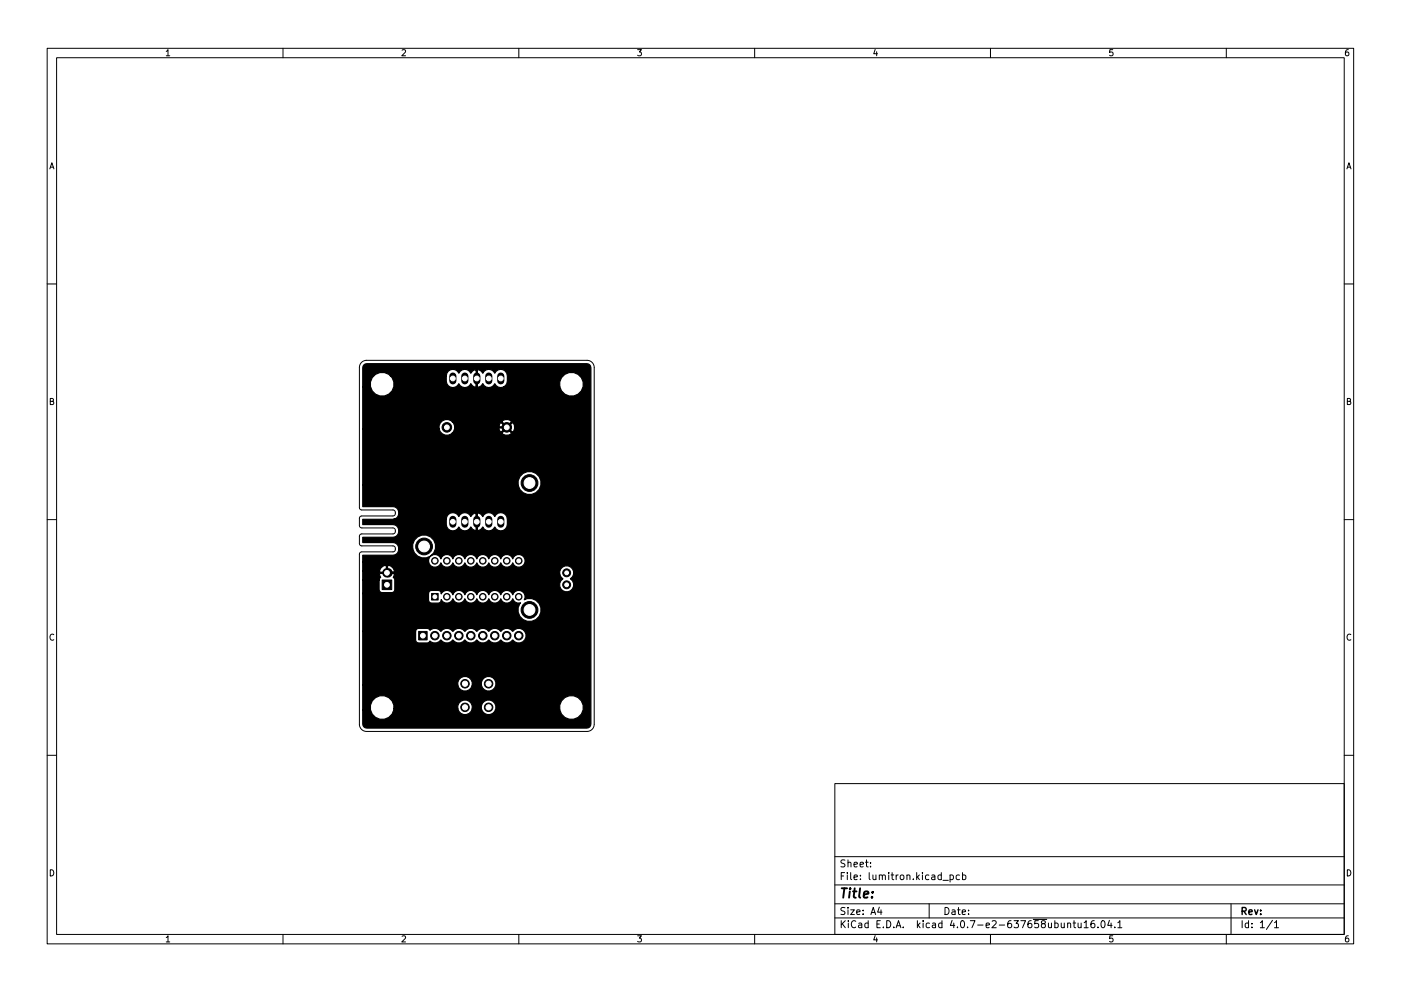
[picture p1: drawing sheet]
<svg xmlns="http://www.w3.org/2000/svg" width="297mm" height="210mm" viewBox="0 0 297 210" stroke-linecap="round" stroke-linejoin="round" font-family="sans-serif">
<g fill="none" stroke="#000" stroke-width=".21">
<path d="M10 10.2h277v190.1h-277zM12 12.2h273v186.1h-273zM35.2 10.9l.4-.4v1.3M35.2 11.8h.8M60 10.2v2M85.2 10.7l.5-.2 .3 .4-.8 .9h.8M110 10.2v2M135.2 10.5h.8l-.4 .5 .3 .2v.5l-.2 .1-.5-.1M160 10.2v2M185.6 10.5l-.4 .9h.9M185.9 11v.8M210 10.2v2"/>
<path d="M235.9 10.5h-.6l-.1 .7 .7-.1v.6l-.2 .1-.5-.1M260 10.2v2M285.9 10.5l-.4 .1-.2 .2-.1 .8 .3 .2 .4-.1v-.6l-.4-.1-.3 .3M10.6 35.8l.4-1.3 .4 1.3M10.7 35.5h.6M285.6 35.8l.4-1.3 .4 1.3M285.7 35.5h.6M10 60.2h2M76.6 76.9l.5-.3 .6-.2h46.8a1.52 1.52 0 0 1 1.5 1.6v75.7a1.52 1.52 0 0 1-1.5 1.5h-46.8a1.52 1.52 0 0 1-1.5-1.5v-36.2l.5-.4h6.7l.3-.2 .1-.3v-.5l-.4-.3h-6.7l-.5-.4v-1.7l.3-.4h6.9l.3-.2 .1-.3v-.5l-.4-.3h-6.7l-.5-.4v-1.7l.3-.4h6.9l.3-.2 .1-.3v-.5l-.4-.3h-6.7l-.5-.4v-29.8l.1-.7zM285 60.2h2M10.7 85.2l.5-.1 .1-.4-.6-.2v1.3h.5l.2-.4-.3-.2M285.7 85.2l.5-.1 .1-.4-.6-.2v1.3h.5l.2-.4-.3-.2"/>
<path d="M10 110.2h2M285 110.2h2M11.4 134.7a.58 .58 0 0 0-.8 .5 .58 .58 0 0 0 .8 .5M286.4 134.7a.58 .58 0 0 0-.8 .5 .58 .58 0 0 0 .8 .5M10 160.2h2M177 166.3h108v32h-108zM285 160.2h2M10.7 184.5a.66 .66 0 0 1 .7 .7 .66 .66 0 0 1-.7 .6zM35.2 198.9l.4-.4v1.3M35.2 199.8h.8M60 198.3v2M85.2 198.7l.5-.2 .3 .4-.8 .9h.8"/>
<path d="M110 198.3v2M135.2 198.5h.8l-.4 .5 .3 .2v.5l-.2 .1-.5-.1M160 198.3v2M177 194.8h108M177 191.8h108M177 187.8h108M177 181.8h108M178.4 195.3v1.5M178.4 185.8h.5M178.6 196l.6 .8M179.1 185.1h-.7v1.5M179.1 192.6l-.5-.1-.2 .2v.4l.6 .3 .1 .3-.2 .3h-.6"/>
<path d="M179.1 182.5l-.5-.1-.2 .2v.4l.6 .3 .1 .3-.2 .3h-.6M179.2 195.3l-.8 .9M179.6 185.1v.2M179.6 185.6v1M179.8 192.5v.2M179.8 183.1l.2-.2 .4 .1v.9M179.8 182.4v1.5M179.8 193v1M179.9 195.3v.2M179.9 195.8v1M180.4 193h.7l-.7 1h.7M180.4 185.1v1.3l.2 .2"/>
<path d="M181.1 186.1l.7-.1-.1-.3-.4-.1-.2 .2v.8h.6M181.1 183.4l.7-.1-.1-.3-.4-.1-.2 .2v.8h.6M181.4 195.5a.71 .71 0 0 0-1 .5 .71 .71 0 0 0 .7 .8l.3-.1M181.6 193.5l.8-.1-.1-.3-.4-.1-.3 .2 .1 .8h.6M182.1 195.9h.5l.1 .9M182.4 183.4l.7-.1-.1-.3-.4-.1-.2 .2v.8h.6M182.4 186.5v.1M182.4 185.7v.1M182.7 196.2l-.5 .1-.2 .2 .2 .3h.5M183 193.9v.1M183 193.1v.1M183.5 182.9h.6"/>
<path d="M183.7 182.4v1.3l.4 .2M184.1 195.9l-.5-.1-.2 .3 .1 .7h.6M184.1 195.3v1.5M184.3 185.1v1.3l.2 .2M184.6 183.8v.1M184.6 183v.1M184.6 194l.5-1.5 .5 1.5M184.8 193.6h.7M185.1 185.6v1h.4l.2-.1M185.6 198.5l-.4 .9h.9M185.7 185.6v1M185.9 199v.8"/>
<path d="M185.9 196h.5M186.4 192.5l-.3 1h.9M186.4 185.8l.2-.2 .4 .1 .1 .9M186.4 185.6v1M186.6 195.3h-.7v1.5h.7M186.8 193v1M187.1 185.8l.2-.2 .3 .1 .1 .9M187.3 196.7v.1M188 195.3a.76 .76 0 0 1 .9 .8 .76 .76 0 0 1-.9 .7zM188.4 185.1v.2M188.4 185.6v1M188.9 185.6h.6"/>
<path d="M189.1 185.1v1.3l.4 .2M189.5 196.7v.1M190 196.8l.5-1.5 .5 1.5M190 185.6v1M190.1 196.4h.8M190.4 185.6l-.4 .3M191 185.7l.4-.1 .2 .3v.4l-.2 .3h-.4l-.1-.3zM191.5 196.7v.1M192.3 185.8l.2-.2 .4 .1v.9M192.3 185.6v1M193.6 186.5v.1M194.4 185.1v1.5"/>
<path d="M194.5 195.3v1.5M194.5 186.1l.4 .5M194.6 196.3l.5 .5M194.9 185.6l-.5 .6M195.1 195.8l-.6 .6M195.6 185.1v.2M195.6 185.6v1M195.7 195.3v.2M195.7 195.8v1M196.9 185.7l-.4-.1-.3 .3 .2 .7h.5M197 191.8v3M197.1 195.9l-.5-.1-.2 .3 .1 .7h.6"/>
<path d="M197.6 185.7h.5l.1 .9M197.7 195.9h.6l.1 .9M198.2 186l-.5 .1-.2 .2 .2 .3h.5M198.4 196.2l-.5 .1-.3 .2 .3 .3h.5M199.6 185.7l-.5-.1-.2 .3 .1 .7h.6M199.6 185.1v1.5M199.7 195.9l-.4-.1-.3 .3 .1 .7h.6M199.7 195.3v1.5M199.9 186.8h1.2M200.4 192.5a.76 .76 0 0 1 .8 .8 .76 .76 0 0 1-.8 .7zM201.4 185.7l.5-.1 .2 .3-.1 .7h-.6M201.4 185.6v1.5"/>
<path d="M201.9 193.1h.5l.1 .9M201.9 195.3l-.4 1h.9M202.2 195.8v1M202.5 193.4l-.5 .1-.2 .2 .2 .3h.5M203 196.7v.1M203 193h.6M203.2 192.5v1.3l.4 .2M203.4 185.7l-.4-.1-.3 .3 .2 .7h.5M203.9 195.4l.1-.1a.8 .8 0 0 1 .5 .8 .8 .8 0 0 1-.5 .7 1 1 0 0 1-.1-1.4zM204 193.5l.7-.1-.1-.3-.4-.1-.2 .2 .1 .8h.5M204.1 185.7l.4-.1 .3 .3-.2 .7h-.5M204.1 185.1v1.5"/>
<path d="M205.1 196.7v.1M205.4 193.9v.1M205.4 193.1v.1M205.7 195.3h1l-.6 1.5M207.3 196.3h1.1M209.1 196.3l.7-.1-.1-.3-.4-.1-.2 .2v.8h.6M210 198.3v2M210.4 195.5l.5-.2 .3 .5-.9 1h.9M211.9 196.3h1.1M214.4 195.3l-.5 .1a1.01 1.01 0 0 0 0 1.4l.5-.1 .1-.5-.3-.3h-.3l-.3 .3M215 195.3h.9l-.5 .6 .5 .1v.7l-.3 .1-.6-.1M216.4 195.3h1l-.6 1.5"/>
<path d="M218.6 195.3l-.4 .1a1.01 1.01 0 0 0 0 1.4l.5-.1 .1-.5-.3-.3h-.3l-.3 .3M219.1 195.1h2.8M220.1 195.3h-.7v.7l.2-.1 .5 .1 .1 .2-.1 .5-.2 .1-.5-.1M221.1 196l-.3-.3 .1-.2 .2-.2 .4 .1 .1 .4-.7 .2-.1 .3 .1 .4 .2 .1h.4l.1-.3v-.4l-.2-.1M222.3 195.8l.1 1h.3l.2-.1M222.9 195.8v1M223.6 195.9l.5-.1 .3 .3-.2 .7h-.6M223.6 195.3v1.5M225 195.8l.1 1h.3l.2-.1M225.6 195.8v1M226.4 196l.2-.2 .3 .1 .1 .9M226.4 195.8v1"/>
<path d="M227.5 195.8h.6M227.7 195.3v1.3l.4 .2M228.6 195.8v1h.4l.2-.1M229.2 195.8v1M229.9 195.8l.4-.5v1.5M229.9 196.8h.8M232 195.3l-.4 .1a1.01 1.01 0 0 0 0 1.4l.5-.1v-.5l-.2-.3h-.3l-.3 .3M232.8 196.7v.1M233.6 195.4l.2-.1a.8 .8 0 0 1 .5 .8 .8 .8 0 0 1-.5 .7 1 1 0 0 1-.2-1.4zM235.2 195.3l-.3 1h.9M235.6 195.8v1M235.9 198.5h-.6l-.1 .7 .7-.1v.6l-.2 .1-.5-.1"/>
<path d="M236.4 196.7v.1M237 195.8l.4-.5v1.5M237 196.8h.9M260 198.3v2M261 191.8v6.5M263.4 195.3v1.5M264.7 195.9l-.4-.1-.3 .3 .1 .7h.6M264.7 195.3v1.5M265.4 196.7v.1M265.4 195.9v.1M267.2 195.8l.4-.5v1.5M267.2 196.8h.9"/>
<path d="M269.8 195.3l-1.3 1.9M270.2 195.8l.4-.5v1.5M270.2 196.8h.9M285.7 184.5a.66 .66 0 0 1 .7 .7 .66 .66 0 0 1-.7 .6zM285.9 198.5l-.4 .1-.2 .3-.1 .7 .3 .2 .4-.1v-.6l-.4-.1-.3 .3"/>
</g>
<path d="M263.4 193.3l.7-.1 .1-.2-.1-.3-.7-.2v1.5M263.7 193.3l.5 .7M264.8 193.5l.7-.1-.1-.3-.4-.1-.2 .2 .1 .8h.5M266 193l.4 1 .3-1M267.3 193.9v.1M267.3 193.1v.1" fill="none" stroke="#000" stroke-width=".3"/>
<path d="M178.5 188.5h1.1M179 188.5l-.2 2M180.2 189.1l-.2 1.4M180.3 188.5l-.1 .2M180.8 189.1h.8M181.2 188.5l-.2 1.7 .1 .2 .3 .1M182.4 188.5l-.3 1.7 .3 .3M183.1 189.8l1-.2v-.4h-.8l-.2 1 .2 .3 .6-.1M184.9 190.3v.2M185 189.2v.2" fill="none" stroke="#000" stroke-width=".4"/>
<g fill="#000" stroke="#000" stroke-width=".21">
<path d="M81 123.1h2.1v2h-2.1zM88.8 134h1.8v1.8h-1.8zM91.5 125.9h1.4v1.4h-1.4z"/>
<circle cx="94.7" cy="90.7" r="1.02"/>
<circle cx="107.4" cy="90.7" r="1.02"/>
<circle cx="89.9" cy="115.9" r="1.78"/>
<circle cx="92.2" cy="119" r=".7"/>
<circle cx="94.7" cy="119" r=".7"/>
<circle cx="97.3" cy="119" r=".7"/>
<circle cx="99.8" cy="119" r=".7"/>
<circle cx="102.4" cy="119" r=".7"/>
<circle cx="104.9" cy="119" r=".7"/>
<circle cx="107.4" cy="119" r=".7"/>
<circle cx="110" cy="119" r=".7"/>
<circle cx="112.3" cy="102.5" r="1.78"/>
<circle cx="92.2" cy="134.9" r=".9"/>
<circle cx="94.7" cy="126.6" r=".7"/>
<circle cx="94.7" cy="134.9" r=".9"/>
<circle cx="97.3" cy="126.6" r=".7"/>
<circle cx="97.3" cy="134.9" r=".9"/>
<circle cx="99.8" cy="126.6" r=".7"/>
<circle cx="99.8" cy="134.9" r=".9"/>
<circle cx="102.4" cy="126.6" r=".7"/>
<circle cx="102.4" cy="134.9" r=".9"/>
<circle cx="104.9" cy="126.6" r=".7"/>
<circle cx="104.9" cy="134.9" r=".9"/>
<circle cx="107.4" cy="126.6" r=".7"/>
<circle cx="107.4" cy="134.9" r=".9"/>
<circle cx="110" cy="126.6" r=".7"/>
<circle cx="110" cy="134.9" r=".9"/>
<circle cx="112.3" cy="129.4" r="1.78"/>
<circle cx="120.1" cy="124.1" r=".84"/>
<circle cx="120.1" cy="121.5" r=".84"/>
<circle cx="98.6" cy="145.1" r=".9"/>
<circle cx="98.6" cy="150.1" r=".9"/>
<circle cx="103.6" cy="145.1" r=".9"/>
<circle cx="103.6" cy="150.1" r=".9"/>
</g>
<circle cx="82" cy="121.5" r="1.02" fill="#000"/>
<path d="M96 79.8v1M98.6 79.8v1M101.1 79.8v1M103.6 79.8v1M106.2 79.8v1M96 110.2v1M98.6 110.2v1M101.1 110.2v1M103.6 110.2v1M106.2 110.2v1" fill="none" stroke="#000" stroke-width="1.5"/>
<path d="M101.1 90.7h6.3M101.1 80.3v30.4M101.1 107.4h-9.2l-6.6 6.6v6.4l-1.1 1.1h-2.2" fill="none" stroke="#000" stroke-width=".51"/>
<path d="M77.2 77.4l.6-.2h46.6h.4l.4 .5 .1 75.9a.85 .85 0 0 1-.9 .9l-47-.1-.4-.4-.1-.4v-3h1.6l.4 .9a2.51 2.51 0 0 0 2.7 1.1 2.51 2.51 0 0 0 1.9-2.2h13.6l.2 .5a1.56 1.56 0 0 0 1.6 .7 1.56 1.56 0 0 0 1.2-1.2h2l.2 .5a1.54 1.54 0 0 0 1.5 .7 1.54 1.54 0 0 0 1.2-1h13.7l.3 .9a2.53 2.53 0 0 0 4.3 0 2.53 2.53 0 0 0-1.6-3.9 2.53 2.53 0 0 0-3 3h-13.7l.1-.2a1.57 1.57 0 0 0-1.5-1.9 1.57 1.57 0 0 0-1.5 1.9h-2v-.6a1.57 1.57 0 0 0-1.8-1.3 1.57 1.57 0 0 0-1.2 1.9h-13.6v-.8a2.53 2.53 0 0 0-3-2 2.53 2.53 0 0 0-2 3h-1.6v-5.2h20.2l.2 .5a1.56 1.56 0 0 0 1.6 .7 1.56 1.56 0 0 0 1.2-1.2h2l.2 .5a1.57 1.57 0 0 0 2.6 0 1.57 1.57 0 0 0-1-2.4 1.57 1.57 0 0 0-1.8 1.9h-2v-.6a1.57 1.57 0 0 0-1.8-1.3 1.57 1.57 0 0 0-1.2 1.9h-20.2v-11.4h11.2v1.8a.65 .65 0 0 0 .7 .6h1.8l.4-.2 .2-.2 .1 .2a1.55 1.55 0 0 0 2.2-.4 1.55 1.55 0 0 0 2.5 0 1.55 1.55 0 0 0 2.6 0 1.55 1.55 0 0 0 2.5 0 1.55 1.55 0 0 0 2.5 0 1.55 1.55 0 0 0 2.6 0 1.55 1.55 0 0 0 2.5 0 1.56 1.56 0 0 0 2.3 .2 1.56 1.56 0 0 0 0-2.3 1.56 1.56 0 0 0-2.3 .3 1.55 1.55 0 0 0-2.5 0 1.55 1.55 0 0 0-2.6 0 1.55 1.55 0 0 0-2.5 0 1.55 1.55 0 0 0-2.5 0 1.55 1.55 0 0 0-2.6 0 1.55 1.55 0 0 0-2.5 0 1.51 1.51 0 0 0-2.3-.3l-.6-.4h-1.8l-.5 .2-.2 .5h-11.2v-8.1h14v1.4l.1 .5 .5 .2h1.4a.66 .66 0 0 0 .6-.8 1.32 1.32 0 0 0 1.3 .8 1.32 1.32 0 0 0 1.2-1 1.33 1.33 0 0 0 1.3 1 1.33 1.33 0 0 0 1.3-1 1.33 1.33 0 0 0 1.2 1 1.33 1.33 0 0 0 1.3-1 1.33 1.33 0 0 0 1.3 1 1.33 1.33 0 0 0 1.2-1 1.33 1.33 0 0 0 1.3 1 1.33 1.33 0 0 0 1.3-1 1.33 1.33 0 0 0 1.2 1 1.33 1.33 0 0 0 1.3-1 1.29 1.29 0 0 0 1.7 .9 2.44 2.44 0 0 0 1.2 3.9 2.44 2.44 0 0 0 3.1-2.6 2.44 2.44 0 0 0-3.5-1.9 1.34 1.34 0 0 0-.7-1.9 1.34 1.34 0 0 0-1.8 .8 1.33 1.33 0 0 0-1.3-.9 1.33 1.33 0 0 0-1.2 .9 1.33 1.33 0 0 0-1.3-.9 1.33 1.33 0 0 0-1.3 .9 1.33 1.33 0 0 0-1.2-.9 1.33 1.33 0 0 0-1.3 .9 1.33 1.33 0 0 0-1.3-.9 1.33 1.33 0 0 0-1.2 .9 1.33 1.33 0 0 0-1.3-.9 1.33 1.33 0 0 0-1.3 .9 1.32 1.32 0 0 0-1.2-.9 1.32 1.32 0 0 0-1.3 .7v-.3l-.3-.4h-1.7a.65 .65 0 0 0-.6 .6h-14v-2.8h3.5v2a.65 .65 0 0 0 .6 .6h2.1l.6-.4v-2.2l-.3-.6 .2-.7h35.1l.2 .6 .5 .4a1.5 1.5 0 0 0-.4 2.3 1.5 1.5 0 0 0 2.3 0 1.5 1.5 0 0 0-.4-2.3 1.5 1.5 0 0 0-.2-2.6 1.5 1.5 0 0 0-2 1.6h-35.1l-.1-.1h-2.9l-.2 .2 .3 .6-.3 .6h-3.5v-1.9h3.5l.2 .2h1.3v-1.4h.3v1.4h1.3a1.23 1.23 0 0 0-1.6-1.4 1.24 1.24 0 0 0-1.5 1.2h-3.5v-1.9h14l.2 .4a1.34 1.34 0 0 0 1.3 .6 1.34 1.34 0 0 0 1.1-.9 1.33 1.33 0 0 0 1.2 1 1.33 1.33 0 0 0 1.3-1 1.33 1.33 0 0 0 1.3 1 1.33 1.33 0 0 0 1.3-1 1.33 1.33 0 0 0 1.2 1 1.33 1.33 0 0 0 1.3-1 1.33 1.33 0 0 0 1.3 1 1.33 1.33 0 0 0 1.2-1 1.33 1.33 0 0 0 1.3 1 1.33 1.33 0 0 0 1.3-1 1.33 1.33 0 0 0 1.2 1 1.33 1.33 0 0 0 1.3-1 1.35 1.35 0 0 0 2.1 .7 1.35 1.35 0 0 0 0-2.2 1.35 1.35 0 0 0-2.1 .7 1.33 1.33 0 0 0-1.3-1 1.33 1.33 0 0 0-1.2 1 1.33 1.33 0 0 0-1.3-1 1.33 1.33 0 0 0-1.3 1 1.33 1.33 0 0 0-1.2-1 1.33 1.33 0 0 0-1.3 1 1.33 1.33 0 0 0-1.3-1 1.33 1.33 0 0 0-1.2 1 1.33 1.33 0 0 0-1.3-1 1.33 1.33 0 0 0-1.3 1 1.33 1.33 0 0 0-1.3-1 1.33 1.33 0 0 0-1.2 1 1.35 1.35 0 0 0-1.7-.9 1.35 1.35 0 0 0-.9 1.6h-14v-1.5h6.6l.8-.5 .2-.9h3l.4 .9a2.46 2.46 0 0 0 4.1 0 2.46 2.46 0 0 0-1.6-3.8 2.46 2.46 0 0 0-2.9 2.9h-3v-.2a1.22 1.22 0 0 0-1.2-1.1h-6.4v-1.1h6.5a1.35 1.35 0 0 0 1.1-1.4 1.35 1.35 0 0 0-1.2-1.3h-6.4v-1.1h17.7v1a1.39 1.39 0 0 0 1.1 1.4 1.39 1.39 0 0 0 1.6-.8 1.39 1.39 0 0 0 1.3 .8 1.39 1.39 0 0 0 1.2-.8l.4 .5 .5 .3 .3-.2v-3.4h.2v3.4l.2 .2 .6-.3 .4-.5 .2 .4a1.39 1.39 0 0 0 2.3-.4 1.39 1.39 0 0 0 1.6 .8 1.39 1.39 0 0 0 1.1-1.4 1.92 1.92 0 0 0-.9-2.3 1.38 1.38 0 0 0-1.8 .7 1.39 1.39 0 0 0-1.3-.8 1.39 1.39 0 0 0-1.2 .8l-.4-.5-.6-.3-.2 .2-.5-.1-.5 .2-.4 .5-.3-.4a1.39 1.39 0 0 0-2.2 .4 1.39 1.39 0 0 0-1.6-.8 1.39 1.39 0 0 0-1.1 1.4h-11.1l.1-.1a1.37 1.37 0 0 0 .9-1.4 1.37 1.37 0 0 0-1.2-1.2h-6.4v-4.5h33l.3 .8a2.46 2.46 0 0 0 4.1 .1 2.46 2.46 0 0 0-1.6-3.8 2.46 2.46 0 0 0-2.8 2.9h-33v-12h16.2l.2 .6a1.64 1.64 0 0 0 2.6 .2h10.6l.1 .3a1.28 1.28 0 0 0 1.8-.3l-1-.9-.9 .9h-10.6l.5-.8v-.6h9.4v.7l.2 .5 .3 .1 1-1h.3l1 1 .3-.1a1.28 1.28 0 0 0-.3-1.9l-1 1h-.3l-1-1-.3 .1-.2 .6h-9.4l-.5-.9h10.6l.9 1 1-1a1.18 1.18 0 0 0-1.9 0h-10.6l-.2-.2a1.68 1.68 0 0 0-1.9 0 1.68 1.68 0 0 0-.7 1.7h-16.2v-9h1.6l.4 .9a2.51 2.51 0 0 0 3.7 .6 2.51 2.51 0 0 0 .2-3.7h11.8v1a1.39 1.39 0 0 0 1.1 1.4 1.39 1.39 0 0 0 1.6-.8 1.39 1.39 0 0 0 1.3 .8 1.39 1.39 0 0 0 1.2-.8l.4 .5 .5 .3 .3-.2v-3.4h.2v3.4l.2 .2 .6-.3 .4-.5 .2 .4a1.39 1.39 0 0 0 2.3-.4 1.35 1.35 0 0 0 2 .6h11.8l.3 .9a2.53 2.53 0 0 0 4.3 0 2.53 2.53 0 0 0-1.6-3.9 2.53 2.53 0 0 0-3 3h-11.8l.3-.2a2.41 2.41 0 0 0-.5-3.3 1.38 1.38 0 0 0-1.8 .7 1.39 1.39 0 0 0-1.3-.8 1.39 1.39 0 0 0-1.2 .8l-.4-.5-.6-.3-.2 .2-.5-.2-.5 .3-.4 .5-.3-.4a1.39 1.39 0 0 0-2.2 .4 1.39 1.39 0 0 0-1.6-.8 1.39 1.39 0 0 0-1.1 1.4h-11.8l-.4-.4a2.53 2.53 0 0 0-2.8 0 2.53 2.53 0 0 0-1.1 2.6h-1.6v-4z" fill="#000" stroke="#000" stroke-width=".25"/>
<g fill="#fff" stroke="#fff" stroke-width=".21">
<circle cx="82" cy="124.1" r=".51"/>
<circle cx="82" cy="121.5" r=".51"/>
<circle cx="89.7" cy="134.9" r=".5"/>
<circle cx="92.2" cy="134.9" r=".5"/>
<circle cx="94.7" cy="134.9" r=".5"/>
<circle cx="97.3" cy="134.9" r=".5"/>
<circle cx="99.8" cy="134.9" r=".5"/>
<circle cx="102.4" cy="134.9" r=".5"/>
<circle cx="104.9" cy="134.9" r=".5"/>
<circle cx="107.4" cy="134.9" r=".5"/>
<circle cx="110" cy="134.9" r=".5"/>
<circle cx="92.2" cy="126.6" r=".41"/>
<circle cx="94.7" cy="126.6" r=".41"/>
<circle cx="97.3" cy="126.6" r=".41"/>
<circle cx="99.8" cy="126.6" r=".41"/>
<circle cx="102.4" cy="126.6" r=".41"/>
<circle cx="104.9" cy="126.6" r=".41"/>
<circle cx="107.4" cy="126.6" r=".41"/>
<circle cx="110" cy="126.6" r=".41"/>
<circle cx="110" cy="119" r=".41"/>
<circle cx="107.4" cy="119" r=".41"/>
<circle cx="104.9" cy="119" r=".41"/>
<circle cx="102.4" cy="119" r=".41"/>
<circle cx="99.8" cy="119" r=".41"/>
<circle cx="97.3" cy="119" r=".41"/>
<circle cx="94.7" cy="119" r=".41"/>
<circle cx="92.2" cy="119" r=".41"/>
<circle cx="96" cy="110.7" r=".51"/>
<circle cx="98.6" cy="110.7" r=".51"/>
<circle cx="101.1" cy="110.7" r=".51"/>
<circle cx="103.6" cy="110.7" r=".51"/>
<circle cx="106.2" cy="110.7" r=".51"/>
<circle cx="106.2" cy="80.3" r=".51"/>
<circle cx="103.6" cy="80.3" r=".51"/>
<circle cx="101.1" cy="80.3" r=".51"/>
<circle cx="98.6" cy="80.3" r=".51"/>
<circle cx="96" cy="80.3" r=".51"/>
<circle cx="81" cy="150.1" r="1.85"/>
<circle cx="121.2" cy="150.1" r="1.85"/>
<circle cx="81" cy="81.5" r="1.85"/>
<circle cx="121.2" cy="81.5" r="1.85"/>
<circle cx="103.6" cy="150.1" r=".55"/>
<circle cx="98.6" cy="150.1" r=".55"/>
<circle cx="103.6" cy="145.1" r=".55"/>
<circle cx="98.6" cy="145.1" r=".55"/>
<circle cx="120.1" cy="121.5" r=".41"/>
<circle cx="120.1" cy="124.1" r=".41"/>
<circle cx="107.4" cy="90.7" r=".51"/>
<circle cx="94.7" cy="90.7" r=".51"/>
<circle cx="89.9" cy="115.9" r="1.14"/>
<circle cx="112.3" cy="129.4" r="1.14"/>
<circle cx="112.3" cy="102.5" r="1.14"/>
</g>
</svg>
